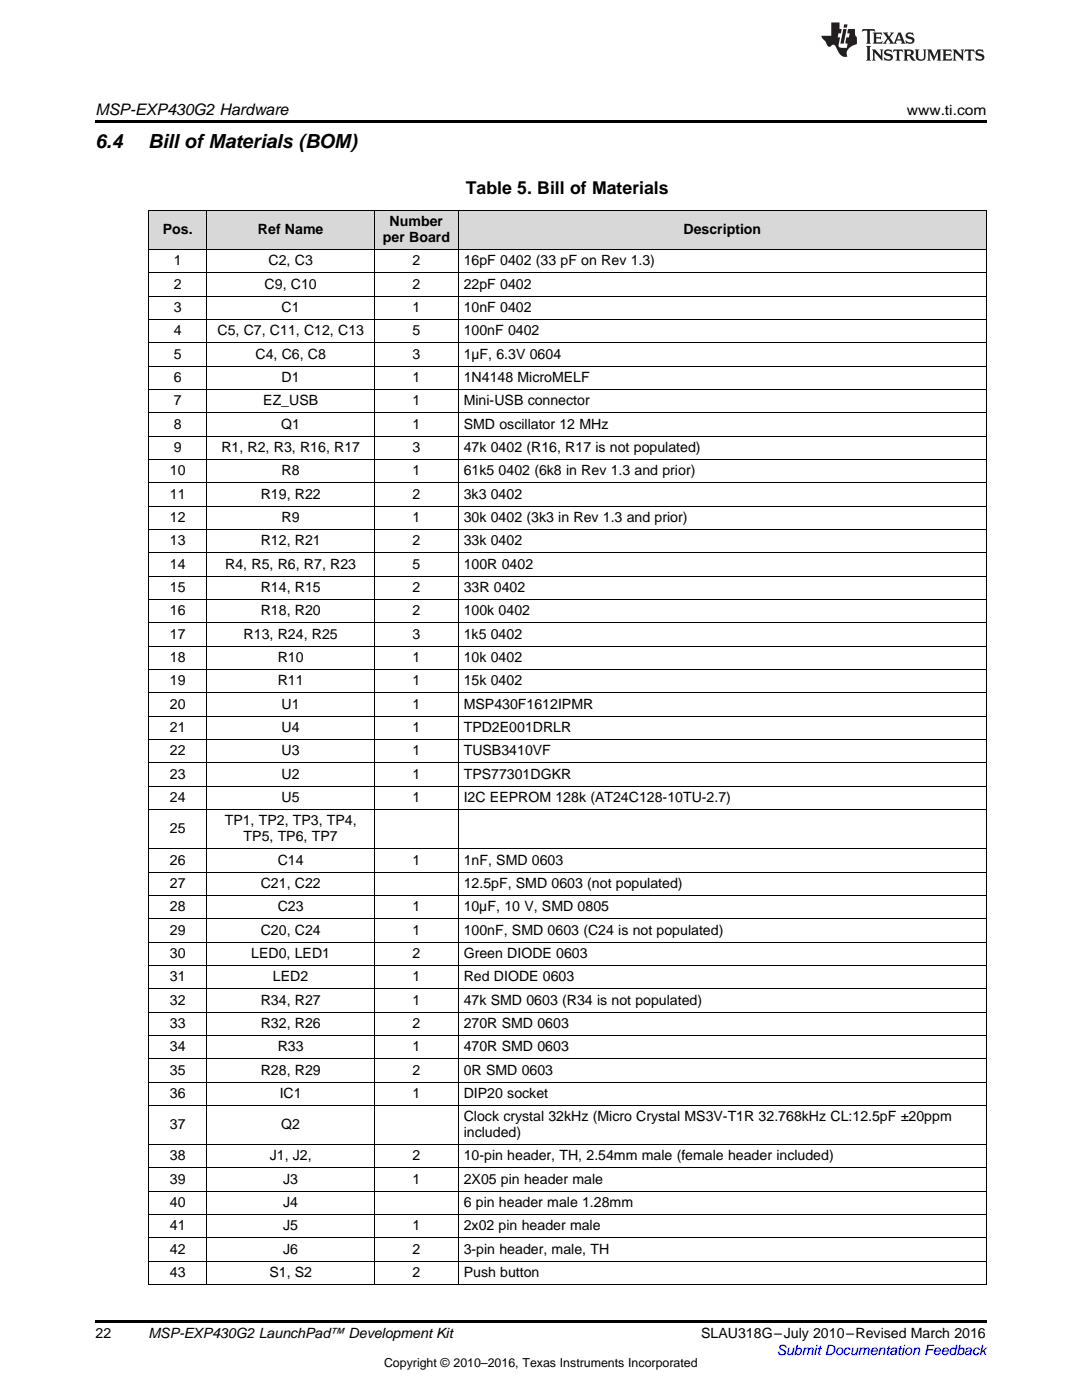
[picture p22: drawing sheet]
<svg xmlns="http://www.w3.org/2000/svg" width="216mm" height="279mm" viewBox="0 0 216 279" stroke-linecap="round" stroke-linejoin="round" font-family="sans-serif">
<defs><g id="words">
<g font-size="3.9">
<text x="19" y="29.6">6.4</text>
<text x="29.6" y="29.6">Bill ofMaterials (BOM)</text>
</g>
<text font-size="3.5" x="93" y="38.7">Table 5. Bill of Materials</text>
<text font-size="3.2" x="19" y="23">MSP-EXP430G2 Hardware</text>
<g font-size="2.8">
<text x="181" y="23">www.ti.com</text>
<text x="32.5" y="46.7">Pos.</text>
<text x="51.5" y="46.7">Ref Name</text>
<text x="77.8" y="45.1">Number</text>
<text x="136.4" y="46.7">Description</text>
<text x="34.7" y="53">1</text>
<text x="53.6" y="53">C2, C3</text>
<text x="76.4" y="48.3">per Board</text>
<text x="82.3" y="53">2</text>
<text x="92.5" y="53">16pF 0402 (33 pF on Rev 1.3)</text>
<text x="34.7" y="57.6">2</text>
<text x="52.8" y="57.6">C9, C10</text>
<text x="82.3" y="57.6">2</text>
<text x="92.5" y="57.6">22pF 0402</text>
<text x="34.7" y="62.3">3</text>
<text x="56.2" y="62.3">C1</text>
<text x="82.3" y="62.3">1</text>
<text x="92.5" y="62.3">10nF 0402</text>
<text x="34.7" y="66.9">4</text>
<text x="34.7" y="71.6">5</text>
<text x="43.4" y="66.9">C5, C7, C11, C12, C13</text>
<text x="51" y="71.6">C4, C6, C8</text>
<text x="82.3" y="66.9">5</text>
<text x="82.3" y="71.6">3</text>
<text x="92.5" y="66.9">100nF 0402</text>
<text x="92.5" y="71.6">1µF, 6.3V 0604</text>
<text x="34.7" y="76.2">6</text>
<text x="56.2" y="76.2">D1</text>
<text x="82.3" y="76.2">1</text>
<text x="92.5" y="76.2">1N4148 MicroMELF</text>
<text x="34.7" y="80.9">7</text>
<text x="52.5" y="80.9">EZ_USB</text>
<text x="82.3" y="80.9">1</text>
<text x="92.5" y="80.9">Mini-USB connector</text>
<text x="34.7" y="85.5">8</text>
<text x="56.1" y="85.5">Q1</text>
<text x="82.3" y="85.5">1</text>
<text x="92.5" y="85.5">SMD oscillator 12 MHz</text>
<text x="33.9" y="94.9">10</text>
<text x="34.7" y="90.2">9</text>
<text x="44.2" y="90.2">R1, R2, R3, R16, R17</text>
<text x="56.2" y="94.9">R8</text>
<text x="82.3" y="90.2">3</text>
<text x="82.3" y="94.9">1</text>
<text x="92.5" y="90.2">47k 0402 (R16, R17 is not populated)</text>
<text x="92.5" y="94.9">61k5</text>
<text x="99.5" y="94.9">0402 (6k8 in Rev 1.3 and prior)</text>
<text x="33.9" y="99.5">11</text>
<text x="52" y="99.5">R19, R22</text>
<text x="82.3" y="99.5">2</text>
<text x="92.5" y="99.5">3k3</text>
<text x="97.9" y="99.5">0402</text>
<text x="33.9" y="104.2">12</text>
<text x="56.2" y="104.2">R9</text>
<text x="82.3" y="104.2">1</text>
<text x="92.5" y="104.2">30k 0402 (3k3 in Rev 1.3 and prior)</text>
<text x="33.9" y="108.8">13</text>
<text x="33.9" y="113.5">14</text>
<text x="44.9" y="113.5">R4, R5, R6, R7, R23</text>
<text x="52" y="108.8">R12, R21</text>
<text x="82.3" y="108.8">2</text>
<text x="82.3" y="113.5">5</text>
<text x="92.5" y="108.8">33k 0402</text>
<text x="92.5" y="113.5">100R 0402</text>
<text x="33.9" y="118.1">15</text>
<text x="52" y="118.1">R14, R15</text>
<text x="82.3" y="118.1">2</text>
<text x="92.5" y="118.1">33R 0402</text>
<text x="33.9" y="122.8">16</text>
<text x="52" y="122.8">R18, R20</text>
<text x="82.3" y="122.8">2</text>
<text x="92.5" y="122.8">100k 0402</text>
<text x="33.9" y="127.5">17</text>
<text x="48.6" y="127.5">R13, R24, R25</text>
<text x="82.3" y="127.5">3</text>
<text x="92.5" y="127.5">1k5</text>
<text x="97.9" y="127.5">0402</text>
<text x="33.9" y="132.1">18</text>
<text x="33.9" y="136.8">19</text>
<text x="55.4" y="132.1">R10</text>
<text x="55.4" y="136.8">R11</text>
<text x="82.3" y="132.1">1</text>
<text x="82.3" y="136.8">1</text>
<text x="92.5" y="132.1">10k 0402</text>
<text x="92.5" y="136.8">15k 0402</text>
<text x="33.9" y="141.4">20</text>
<text x="56.2" y="141.4">U1</text>
<text x="82.3" y="141.4">1</text>
<text x="92.5" y="141.4">MSP430F1612IPMR</text>
<text x="33.9" y="146.1">21</text>
<text x="56.2" y="146.1">U4</text>
<text x="82.3" y="146.1">1</text>
<text x="92.5" y="146.1">TPD2E001DRLR</text>
<text x="33.9" y="150.7">22</text>
<text x="33.9" y="155.4">23</text>
<text x="56.2" y="150.7">U3</text>
<text x="56.2" y="155.4">U2</text>
<text x="82.3" y="150.7">1</text>
<text x="82.3" y="155.4">1</text>
<text x="92.5" y="150.7">TUSB3410VF</text>
<text x="92.5" y="155.4">TPS77301DGKR</text>
<text x="33.9" y="160.1">24</text>
<text x="56.2" y="160.1">U5</text>
<text x="82.3" y="160.1">1</text>
<text x="92.5" y="160.1">I2C EEPROM 128k (AT24C128-10TU-2.7)</text>
<text x="33.9" y="166.3">25</text>
<text x="44.8" y="164.7">TP1, TP2, TP3, TP4,</text>
<text x="48.6" y="167.9">TP5, TP6, TP7</text>
<text x="33.9" y="172.5">26</text>
<text x="55.4" y="172.5">C14</text>
<text x="82.3" y="172.5">1</text>
<text x="92.5" y="172.5">1nF, SMD 0603</text>
<text x="33.9" y="177.2">27</text>
<text x="52" y="177.2">C21, C22</text>
<text x="92.5" y="177.2">12.5pF, SMD 0603 (not populated)</text>
<text x="33.9" y="181.9">28</text>
<text x="55.4" y="181.9">C23</text>
<text x="82.3" y="181.9">1</text>
<text x="92.5" y="181.9">10µF, 10 V, SMD 0805</text>
<text x="33.9" y="186.5">29</text>
<text x="33.9" y="191.2">30</text>
<text x="50.1" y="191.2">LED0, LED1</text>
<text x="52" y="186.5">C20, C24</text>
<text x="82.3" y="186.5">1</text>
<text x="82.3" y="191.2">2</text>
<text x="92.5" y="186.5">100nF, SMD 0603 (C24 is not populated)</text>
<text x="92.5" y="191.2">Green DIODE 0603</text>
<text x="33.9" y="195.8">31</text>
<text x="54.5" y="195.8">LED2</text>
<text x="82.3" y="195.8">1</text>
<text x="92.5" y="195.8">Red DIODE 0603</text>
<text x="33.9" y="200.5">32</text>
<text x="52" y="200.5">R34, R27</text>
<text x="82.3" y="200.5">1</text>
<text x="92.5" y="200.5">47k SMD 0603 (R34 is not populated)</text>
<text x="33.9" y="205.1">33</text>
<text x="33.9" y="209.8">34</text>
<text x="52" y="205.1">R32, R26</text>
<text x="55.4" y="209.8">R33</text>
<text x="82.3" y="205.1">2</text>
<text x="82.3" y="209.8">1</text>
<text x="92.5" y="205.1">270R SMD 0603</text>
<text x="92.5" y="209.8">470R SMD 0603</text>
<text x="33.9" y="214.5">35</text>
<text x="52" y="214.5">R28, R29</text>
<text x="82.3" y="214.5">2</text>
<text x="92.5" y="214.5">0R SMD 0603</text>
<text x="33.9" y="219.1">36</text>
<text x="55.8" y="219.1">IC1</text>
<text x="82.3" y="219.1">1</text>
<text x="92.5" y="219.1">DIP20 socket</text>
<text x="33.9" y="225.4">37</text>
<text x="56.1" y="225.4">Q2</text>
<text x="92.5" y="223.8">Clock crystal 32kHz (Micro Crystal MS3V-T1R 32.768kHz CL:12.5pF ±20ppm</text>
<text x="92.5" y="226.9">included)</text>
<text x="33.9" y="231.6">38</text>
<text x="53.8" y="231.6">J1, J2,</text>
<text x="82.3" y="231.6">2</text>
<text x="92.5" y="231.6">10-pin header, TH, 2.54mm male (female header included)</text>
<text x="33.9" y="236.3">39</text>
<text x="56.5" y="236.3">J3</text>
<text x="82.3" y="236.3">1</text>
<text x="92.5" y="236.3">2X05 pin header male</text>
<text x="33.9" y="240.9">40</text>
<text x="33.9" y="245.6">41</text>
<text x="56.5" y="240.9">J4</text>
<text x="56.5" y="245.6">J5</text>
<text x="82.3" y="245.6">1</text>
<text x="92.5" y="240.9">6 pin header male 1.28mm</text>
<text x="92.5" y="245.6">2x02 pin header male</text>
<text x="33.9" y="250.2">42</text>
<text x="56.5" y="250.2">J6</text>
<text x="82.3" y="250.2">2</text>
<text x="92.5" y="250.2">3-pin header, male, TH</text>
<text x="33.9" y="254.9">43</text>
<text x="53.8" y="254.9">S1, S2</text>
<text x="82.3" y="254.9">2</text>
<text x="92.5" y="254.9">Push button</text>
<text x="19" y="267">22</text>
<text x="29.6" y="267.1">MSP-EXP430G2 LaunchPad™ Development Kit</text>
<text x="139.9" y="267.1">SLAU318G–July 2010–Revised March 2016</text>
</g>
<text font-size="2.8" fill="#00f" x="155" y="270.4">Submit Documentation Feedback</text>
<text font-size="2.5" x="76.6" y="272.7">Copyright © 2010–2016, Texas Instruments Incorporated</text>
</g></defs>
<g fill="#d8d8d8">
<path d="M29.6 42h11.7v7.8h-11.7z"/>
<path d="M41.3 42h33.5v7.8h-33.5z"/>
<path d="M74.8 42h16.7v7.8h-16.7z"/>
<path d="M91.5 42h105.3v7.8h-105.3z"/>
</g>
<path d="M19 24h177.8v.6h-177.8zM19 263.5h177.8v.6h-177.8z" fill="#000"/>
<g fill="none" stroke="#000" stroke-width=".2">
<path d="M29.6 59.1h167.2M29.6 54.5h167.2M29.6 49.8h167.2M29.6 42h167.2M29.7 42v214.4M41.3 42v214.4M74.7 42v214.4M91.4 42v214.4M196.8 42v214.4M29.6 77.7h167.2M29.6 73.1h167.2M29.6 68.4h167.2"/>
<path d="M29.6 63.8h167.2M29.6 96.4h167.2M29.6 91.7h167.2M29.6 87h167.2M29.6 82.4h167.2M29.6 119.6h167.2M29.6 115h167.2M29.6 110.3h167.2M29.6 105.7h167.2M29.6 101h167.2M29.6 138.3h167.2M29.6 133.6h167.2"/>
<path d="M29.6 129h167.2M29.6 124.3h167.2M29.6 156.9h167.2M29.6 152.2h167.2M29.6 147.6h167.2M29.6 142.9h167.2M29.6 178.7h167.2M29.6 174h167.2M29.6 169.4h167.2M29.6 161.6h167.2M29.6 197.3h167.2M29.6 192.7h167.2"/>
<path d="M29.6 188h167.2M29.6 183.4h167.2M29.6 216h167.2M29.6 211.3h167.2M29.6 206.6h167.2M29.6 202h167.2M29.6 237.8h167.2M29.6 233.1h167.2M29.6 228.4h167.2M29.6 220.6h167.2M29.6 256.4h167.2M29.6 251.7h167.2"/>
<path d="M29.6 247.1h167.2M29.6 242.4h167.2"/>
</g>
<g fill="#231f20">
<path d="M172.1 5.8l-.1 .6 .5-.3h.5v.2v2.1l-.2 .3h1l-.2-.3v-2.1v-.2h.6l.4 .3-.1-.6zM174.1 6.5l.3 .4v1.5l-.3 .3h1.9l.1-.5a1.04 1.04 0 0 1-1.3 .1v-.6h.6l.4 .2v-.7l-.4 .2h-.6l.1-.6h.7l.4 .2-.1-.5zM176.1 6.5l.9 1.1-.9 1.1h.8l-.1-.2 .4-.7 .4 .7-.2 .2h1.6l-.2-.2 .1-.4h.9l.2 .4-.2 .2h.9l-.2-.3-.8-1.9h-.5l-.9 2.1-.7-1.1 .8-1h-.8l.1 .3-.3 .5-.4-.6 .2-.2zM179.4 6.9l.3 .9h-.7zM180.9 6.6a.63 .63 0 0 0-.2 .7 .63 .63 0 0 0 .6 .4l.6 .2 .1 .2a.75 .75 0 0 1-.7 .4 .75 .75 0 0 1-.6-.5l.1 .7 .2-.1a1.11 1.11 0 0 0 1.5-.5 1.13 1.13 0 0 0-1.3-.9l-.1-.3a1.04 1.04 0 0 1 1.2 .2l-.1-.6-.2 .1-.5-.1zM172.8 9.2l.3 .3v2.2l-.3 .4h1l-.2-.4v-2.2l.2-.3zM174 9.9l.2 .3v1.5l-.2 .4h.7l-.2-.4v-1.3l1.6 1.7v-1.9l.2-.3h-.7l.2 .3v.9l-1.2-1.2zM176.6 10a.62 .62 0 0 0-.2 .7 .62 .62 0 0 0 .6 .4l.6 .2 .1 .2a.76 .76 0 0 1-.7 .4 .76 .76 0 0 1-.6-.5l.1 .7 .1-.1a1.11 1.11 0 0 0 1.6-.6 1.13 1.13 0 0 0-1.3-.8l-.1-.3a1.04 1.04 0 0 1 1.2 .1l-.1-.5-.2 .1-.5-.2zM178.3 9.9l-.1 .6a.61 .61 0 0 1 .7-.3v1.5l-.2 .4h1l-.3-.4v-1.5a.63 .63 0 0 1 .8 .3l-.1-.6zM180.3 9.9l.2 .3v1.5l-.2 .4h.9l-.2-.2v-.7l.6 .2a.76 .76 0 0 0 1.1 .6l-1-.9a.58 .58 0 0 0 .6-.6 .58 .58 0 0 0-.5-.6zM181 10.2l.1-.1a.45 .45 0 0 1 .6 .1 .45 .45 0 0 1 .1 .5l-.8 .2zM182.5 9.9l.2 .2a2.17 2.17 0 0 0 .4 1.9 .99 .99 0 0 0 1.6-.7v-1.1l.2-.3h-.8l.2 .2a1.92 1.92 0 0 1-.2 1.7 .6 .6 0 0 1-.9-.5v-1.1l.2-.3zM185 9.9l.2 .3v1.5l-.2 .4h.7l-.2-.4v-1.4l.8 1.8 .8-1.8v1.4l-.2 .4h1l-.3-.4v-1.5l.3-.3h-.8l-.7 1.4-.6-1.4zM188 9.9l.2 .3v1.5l-.2 .4h1.8l.2-.6a1.04 1.04 0 0 1-1.3 .2v-.6h.6l.4 .1v-.6l-.4 .2h-.6l.1-.6h.7l.4 .2-.1-.5zM190.1 9.9l.2 .3v1.5l-.2 .4h.7l-.2-.4v-1.3l1.6 1.7v-1.9l.2-.3h-.7l.2 .3v.9l-1.1-1.2zM192.6 9.9l-.1 .6a.61 .61 0 0 1 .7-.3v1.5l-.2 .4h.9l-.2-.4v-1.5a.63 .63 0 0 1 .8 .3l-.2-.6zM194.9 10a.62 .62 0 0 0-.2 .7 .62 .62 0 0 0 .6 .4l.5 .2 .2 .2a.76 .76 0 0 1-.7 .4 .76 .76 0 0 1-.7-.5l.2 .7 .1-.1a1.11 1.11 0 0 0 1.5-.6 1.13 1.13 0 0 0-1.2-.8l-.1-.3a1.04 1.04 0 0 1 1.2 .1l-.2-.5-.2 .1-.5-.2z"/>
<path d="M165.9 4.5v2.6h-2l.1 .4 .8 .9a.91 .91 0 0 0 .9 .9 .56 .56 0 0 1 .5-.4 .56 .56 0 0 1 .5 .3l.4 .8a1.53 1.53 0 0 0 2 1.3 1.54 1.54 0 0 1 1-2.1l.9-.4-.1-1.4a1.52 1.52 0 0 1-.3-1.6h-1.4l-.2 .9h.5l-.1 .8h-.5l-.2 .9v.2l.4 .1-.1 .9a1.93 1.93 0 0 1-1.7-.3l.3-1.8h-.4l.1-.8h.5l.2-.9h-.5v-1.3zM168.3 5.8l-.6 2.9h.7l.5-2.9zM168.4 4.9l-.1 .6h.7l.1-.6z"/>
</g>
<use href="#words"/>
</svg>
